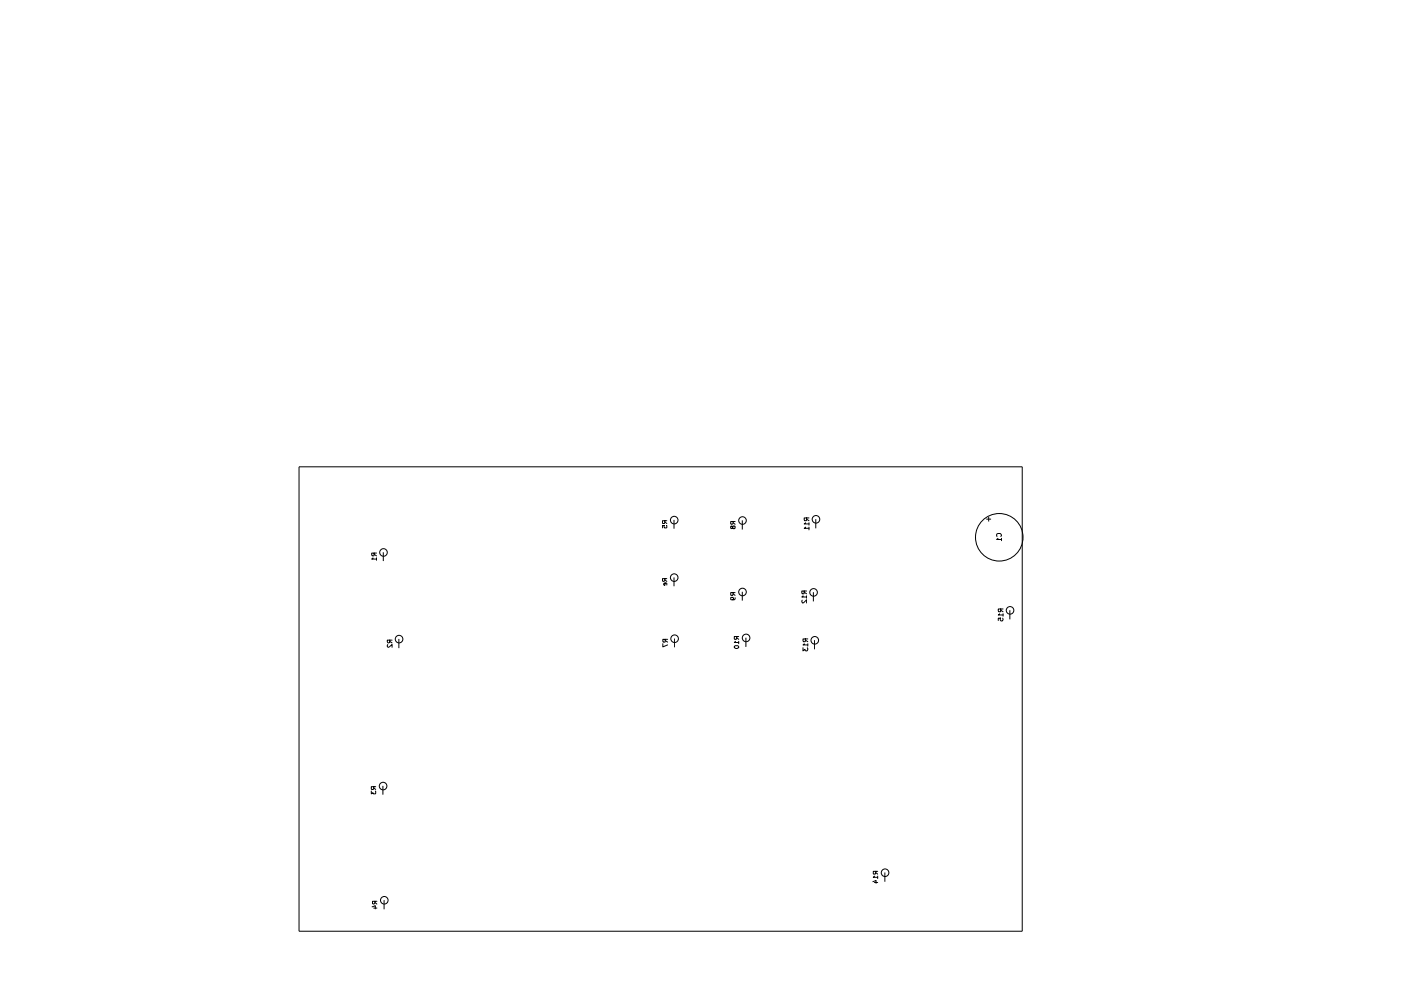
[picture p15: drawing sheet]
<svg xmlns="http://www.w3.org/2000/svg" width="297mm" height="210mm" viewBox="0 0 297 210" stroke-linecap="round" stroke-linejoin="round" font-family="sans-serif">
<g fill="none" stroke="#000" stroke-width=".21">
<path d="M63.4 99h153.3v98.4h-153.3zM79.1 118.3l-.3 .2h1M79.3 117.3v.5l-.4 .1-.1-.6h1M79.3 117.5l.5 .4M79.8 118.3v.5M81.3 117.1v1.9M141 110.4l-.1 .6h-.4l-.1-.6h1M141 110.7l.4 .3M141.3 111.4v.5h-.4v-.5h-.5v.5M142.9 110.2v1.9M155.3 111.7l-.2-.2-.2 .1v.4h.4v-.4l.2-.1 .4 .1v.4l-.4 .1-.2-.2M155.4 110.6l-.1 .5h-.4v-.5h1"/>
<path d="M155.4 110.8l.5 .4M157.4 110.3v2M170.8 110.8l-.3 .3h1M170.8 111.8l-.3 .2h1M171 109.8v.5l-.4 .1-.1-.6h1M171 110.1l.5 .3M171.5 110.8v.5M171.5 111.8v.6M173 110.1v1.9M209.1 110.1h1M209.6 109.6v1M211.4 113.7l-.1-.4 .3-.2h.5l.1 .2 .1 .2-.1 .2"/>
<path d="M211.6 114.1l-.3 .3h1M212.3 114.1v.5M82.2 136.7l-.1 .4 .2 .1 .8-.5v.5M82.6 135.7v.5l-.3 .1-.2-.6h1M82.6 136l.5 .3M84.6 135.5v1.9M140.5 136.5v.7l1-.5M141 122.7v.4l-.3 .2-.3-.1v-.5h1M141 122.9l.4 .4M141 123.6v.5l-.3-.1 .2-.4h.4l.1 .4M141 135.6v.5h-.4l-.1-.5h1M141 135.8l.5 .3"/>
<path d="M142.9 122.4v1.9M143 135.4v1.8M155.4 125.6l-.1 .6h-.3l-.1-.6h1M155.4 125.9l.5 .3M155.7 137.1l.2-.2h.5l.2 .2a.47 .47 0 0 1-.4 .4 .47 .47 0 0 1-.5-.4zM155.9 126.7l-.2 .5h-.7v-.5h.4l.1 .3-.2 .2M155.9 136l-.2 .2h.9M156.2 135l-.1 .6h-.3l-.1-.6h.9M156.2 135.2l.4 .4M156.6 136v.5M157.4 125.5v1.8M158.1 135.2v2"/>
<path d="M170.1 127.3l-.1 .3 .3 .2 .7-.6v.6M170.3 137.3v.7l.4-.3 .1 .3h.3l.2-.2-.1-.5M170.3 126.3l-.3 .3h1M170.5 136.5l-.2 .2h1M170.5 125.3v.5l-.4 .1-.1-.6h1M170.5 125.6l.5 .3M170.8 135.5v.5l-.5 .1v-.6h1M170.8 135.7l.5 .4M171 126.3v.5M171.3 136.5v.5M172.5 125.6v1.9M172.7 135.7v2"/>
<path d="M211.9 130.1l-.2 .3h1M212.2 129.1v.5l-.5 .1v-.6h1M212.2 129.4l.5 .3M212.6 131.1l.1 .3-.2 .3-.4-.2 .1-.4h-.5v.5M212.7 130.1v.5M214.1 129.4v1.9M78.7 167.7v.6l.4-.2v.2h.5v-.6M79.2 166.8l-.1 .6h-.3l-.1-.6h1M79.2 167l.5 .4M81.2 166.6v1.9M78.9 192.3l.7-.3v.7M79.2 192.5h.7"/>
<path d="M79.5 191.1l-.1 .5h-.4v-.5h.9M79.5 191.3l.4 .4M81.4 190.8v2M185.1 186.9l.6-.2v.6M185.4 185.8l-.2 .2h.9M185.4 187.1h.7M185.7 184.7l-.1 .6h-.4v-.6h.9M185.7 185l.4 .3M186.1 185.8v.5M187.6 185v1.9"/>
<circle cx="81.3" cy="117.1" r=".8"/>
<circle cx="142.9" cy="110.3" r=".8"/>
<circle cx="157.4" cy="110.4" r=".8"/>
<circle cx="173" cy="110.1" r=".8"/>
<circle cx="211.9" cy="113.9" r="5"/>
<circle cx="84.6" cy="135.5" r=".8"/>
<circle cx="142.9" cy="122.5" r=".8"/>
<circle cx="143" cy="135.4" r=".8"/>
<circle cx="157.4" cy="125.5" r=".8"/>
<circle cx="158.2" cy="135.3" r=".8"/>
<circle cx="172.5" cy="125.6" r=".8"/>
<circle cx="172.7" cy="135.8" r=".8"/>
<circle cx="214.2" cy="129.4" r=".8"/>
<circle cx="81.2" cy="166.7" r=".8"/>
<circle cx="81.5" cy="190.9" r=".8"/>
<circle cx="187.6" cy="185" r=".8"/>
</g>
</svg>
